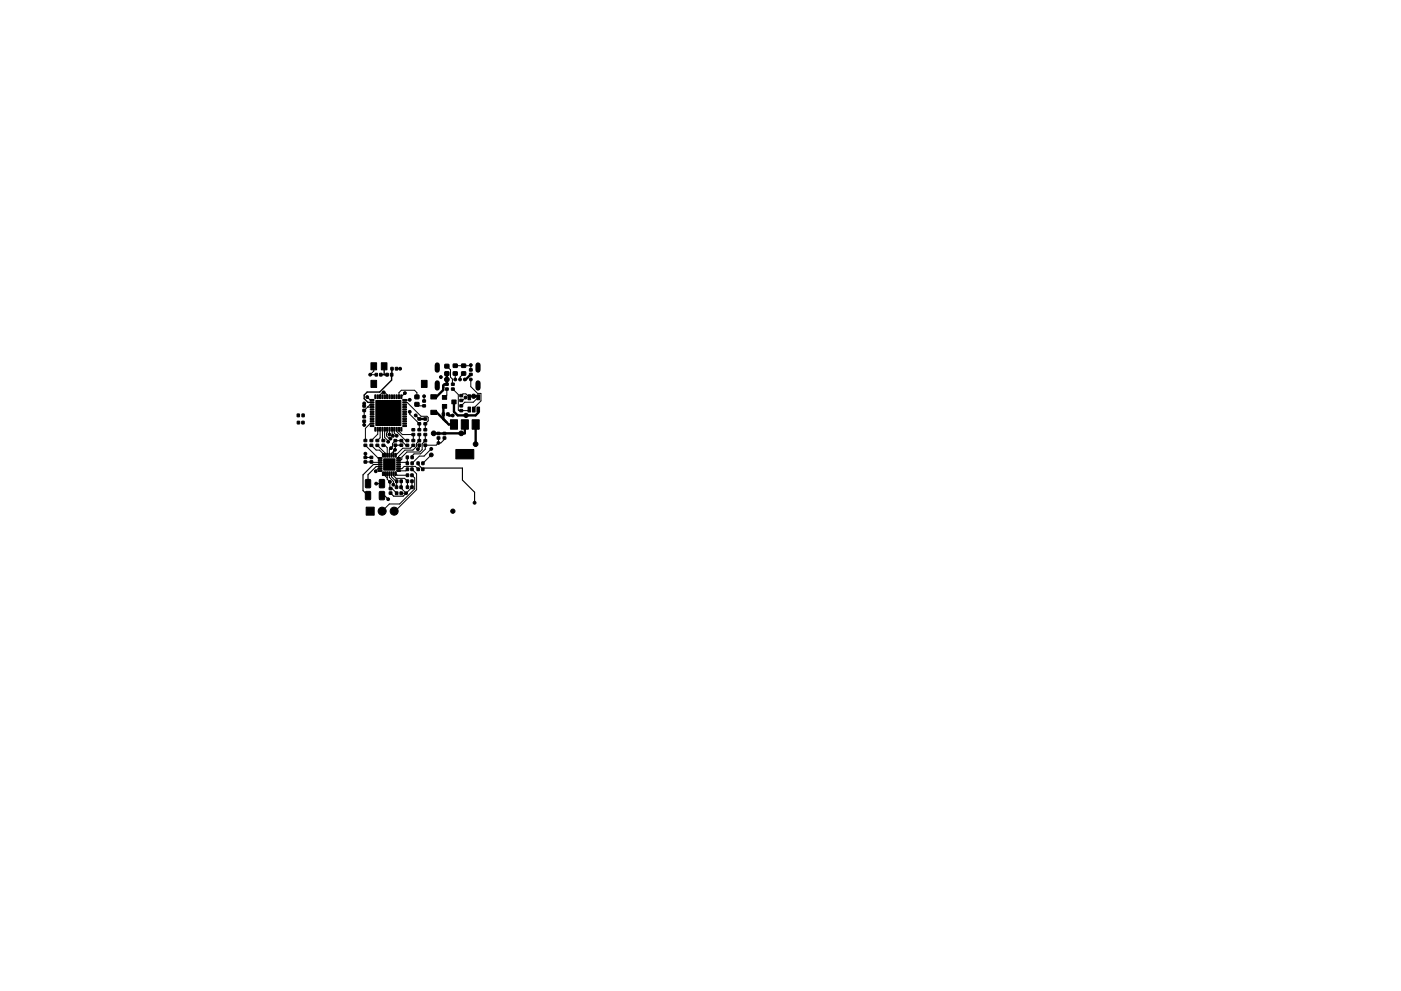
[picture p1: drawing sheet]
<svg xmlns="http://www.w3.org/2000/svg" width="297mm" height="210mm" viewBox="0 0 297 210" stroke-linecap="round" stroke-linejoin="round" font-family="sans-serif">
<g fill="#000" stroke="#000" stroke-width=".21">
<path d="M78.6 77h1.2v1.5h-1.2zM79.5 79.2h.5v.6h-.5zM80.8 77h1.2v1.5h-1.2zM80.5 79.2h.5v.6h-.5zM81.8 79.2h.5v.6h-.5zM82.8 79.2h.5v.6h-.5zM82.9 78h.5l-.1 .5h-.4zM83.8 78h.5v.5h-.5zM94.3 78.9h.8l.1 .7-.9 .1zM94.3 77.3h.8l.1 .8h-.9zM96.1 78.9h.8v.7h-.8zM96.1 77.3l.8-.1v.7h-.8z"/>
<path d="M97.9 78.9h.8v.7h-.8zM97.9 77.3l.8-.1v.7h-.8zM99.6 78.2h.5v.5h-.5zM99.6 79.2h.5v.5h-.5zM63 87.9h.5v.5h-.5zM63 89.4h.5v.5h-.5zM64 89.4h.5v.5h-.5zM64 87.9h.5v.5h-.5zM76.9 85.9h.6v.5h-.5zM76.9 86.8h.6v.5h-.5zM76.9 89.1h.6v.5h-.5zM76.9 88.2h.6v.4l-.5 .1z"/>
<path d="M77.2 96.8h.5v.5h-.5zM77.2 97.8h.5v.4l-.5 .1zM77.2 93.2h.5l.1 .5h-.6zM77.2 94.3l.5-.1 .1 .5h-.6zM78.6 80.7h1.2v1.5h-1.2zM78.5 96.8h.5v.5h-.5zM78.5 97.8h.5v.4l-.5 .1zM78.5 93.2h.5v.5h-.5zM78.5 94.3l.5-.1v.5h-.5zM78.5 90.3h.7l.1 .1-.8 .1zM78.5 89.8h.7l.1 .1-.8 .1zM78.5 89.3h.7l.1 .1-.8 .1z"/>
<path d="M78.5 88.8h.7l.1 .1-.8 .1zM78.5 88.3h.7l.1 .1-.8 .1zM78.5 87.8h.7l.1 .1-.8 .1zM78.5 87.3h.7l.1 .1-.8 .1zM78.5 86.8h.7l.1 .1-.8 .1zM78.5 86.3h.7l.1 .1-.8 .1zM78.5 85.8h.7l.1 .1-.8 .1zM78.5 85.3h.7l.1 .1-.8 .1zM78.5 84.8h.7l.1 .1-.8 .1zM79.5 83.8h.2v.8l-.2-.1zM79.5 90.7h.2v.8l-.2-.1zM79.7 85h5.3v5.3h-5.3z"/>
<path d="M80 83.8h.2v.8l-.2-.1zM80 90.7h.2v.8l-.2-.1zM79.7 93.2h.6v.5h-.6zM79.7 94.3l.6-.1v.5h-.6zM80.5 83.8h.2v.8l-.2-.1zM80.5 90.7h.2v.8l-.2-.1zM80.2 99.3h.7l.1 .2-.7 .1zM80.2 98.9h.7l.1 .2h-.7zM80.2 98.4h.8v.2l-.8 .1zM80.2 98h.7l.1 .2h-.7zM80.2 97.5h.7l.1 .2-.7 .1zM80.2 99.8h.7l.1 .1-.7 .1z"/>
<path d="M80.2 97.1h.7l.1 .2h-.7zM81 83.8h.2v.8l-.2-.1zM81 90.7h.2v.8l-.2-.1zM81.1 96.2h.2v.8l-.2-.1zM81.4 97.3h2.3v2.4h-2.3zM81 93.2h.6v.5h-.6zM81 94.3l.6-.1v.5h-.6zM81.5 83.8h.2v.8l-.2-.1zM81.5 90.7h.2v.8l-.2-.1zM81.5 96.2h.3l-.1 .8-.2-.1zM82 83.8h.2v.8l-.2-.1zM82 90.7h.2v.8l-.2-.1z"/>
<path d="M82 96.2h.2v.8l-.2-.1zM82.4 96.2h.3l-.1 .8h-.2zM82.5 83.8h.2v.8l-.2-.1zM82.5 90.7h.2v.8l-.2-.1zM82.9 96.2h.2v.8l-.2-.1zM83 83.8h.2v.8l-.2-.1zM83 90.7h.2v.8l-.2-.1zM83.3 96.2h.3l-.1 .8-.2-.1zM83.5 83.8h.2v.8l-.2-.1zM83.5 90.7h.2v.8l-.2-.1zM83.6 93.3l.5-.1v.5h-.5zM83.6 94.2h.5v.5h-.5z"/>
<path d="M83.8 96.2h.2l-.1 .8-.1-.1zM84 83.8h.2v.8l-.2-.1zM84 90.7h.2v.8l-.2-.1zM84.5 83.8h.2v.8l-.2-.1zM84.5 90.7h.2v.8l-.2-.1zM84.1 97.5h.7l.1 .2-.7 .1zM84.1 98h.7l.1 .2h-.7zM84.1 98.4h.8v.2l-.8 .1zM84.1 98.9h.7l.1 .2h-.7zM84.1 99.3h.7l.1 .2-.7 .1zM84.1 97.2l.7-.1 .1 .2h-.7zM84.1 99.8h.7l.1 .2h-.7z"/>
<path d="M85 83.8h.2v.8l-.2-.1zM85 90.7h.2v.8l-.2-.1zM84.8 93.3l.5-.1 .1 .5h-.6zM84.8 94.2h.5l.1 .5h-.6zM85.4 84.8h.7l.1 .1-.8 .1zM85.4 85.3h.7l.1 .1-.8 .1zM85.4 85.8h.7l.1 .1-.8 .1zM85.4 86.3h.7l.1 .1-.8 .1zM85.4 86.8h.7l.1 .1-.8 .1zM85.4 87.3h.7l.1 .1-.8 .1zM85.4 87.8h.7l.1 .1-.8 .1zM85.4 88.3h.7l.1 .1-.8 .1z"/>
<path d="M85.4 88.8h.7l.1 .1-.8 .1zM85.4 89.3h.7l.1 .1-.8 .1zM85.4 89.8h.7l.1 .1-.8 .1zM85.4 90.3h.7l.1 .1-.8 .1zM86.1 96.7l.5 .1v.5h-.5zM86.1 98h.5v.6h-.5zM86.1 99.3h.5v.5h-.5zM86.1 94.3l.5-.1v.5h-.5zM86.1 93.2h.5v.5h-.5zM87.1 99.3h.5v.5h-.5zM87.1 96.7l.5 .1v.5h-.5zM87.1 98h.5v.6h-.5z"/>
<path d="M87.3 92h.6v.4h-.5zM87.3 90.9h.6v.5h-.5zM87.3 93.2h.6v.5h-.5zM87.3 94.3l.6-.1v.5h-.5zM88 83.8h.8v.8h-.8zM88 85.4h.8v.7l-.8 .1zM88.4 98h.5v.6h-.5zM88.4 99.3h.5v.5h-.5zM88.6 94.2h.6v.5h-.6zM88.6 93.3l.6-.1v.5h-.6zM88.6 88.7h.6v.4h-.6zM88.6 89.7h.6v.4l-.6 .1z"/>
<path d="M88.6 92h.6v.4h-.6zM88.6 90.9h.6v.5h-.6zM89.3 80.7h1.2v1.5h-1.2zM89.4 99.3h.5v.5h-.5zM89.4 98h.5v.6h-.5zM89.6 85.9h.6v.4h-.6zM89.6 84.9l.6-.1v.5h-.6zM89.9 94.2h.5v.5h-.5zM89.9 93.3l.5-.1v.5h-.5zM89.9 89.7h.5l.1 .4-.6 .1zM89.9 88.7h.5l.1 .4h-.6zM89.9 92h.5l.1 .4h-.6z"/>
<path d="M89.9 90.9h.5l.1 .5h-.6zM91.3 83.7h1.2v.9h-1.2zM91.3 87h1.2v.9h-1.2zM92.7 92.7h.5v.5h-.5zM92.7 91.7h.5v.5h-.5zM93.8 85.8h.9v.8h-.9zM93.8 83.9h.9v.8h-.9zM93.8 87.6h.5l-.1 .6-.4-.1zM94 92.7h.5v.5h-.5zM94 91.7h.5v.5h-.5zM94.5 81.3h.5v.4l-.5 .1zM94.5 82.3h.5v.5h-.5z"/>
<path d="M94.7 87.6h.5v.6l-.5-.1zM95.5 89.1h1.5v2h-1.5zM95.8 84.9h.9v.8h-.9zM95.7 81.3h.6v.4l-.6 .1zM95.7 82.3h.6v.5h-.6zM96.7 95.4h3.8v2h-3.8zM97.8 89.1h1.5v2h-1.5zM97.5 85.9h.6v.4h-.6zM97.5 86.9h.6v.4l-.6 .1zM97.5 83.7h.6v.5h-.6zM97.5 84.7h.6v.5h-.6zM99.2 83.8h.6v1h-.6z"/>
<path d="M99.2 86.4h.6v1h-.6zM100.1 89.1h1.5v2h-1.5zM100.2 86.4h.5v1h-.5zM101.1 83.8h.6v1h-.6zM101.1 86.4h.6v1h-.6zM77.5 101.8l.9-.1 .2 .1v1.5l-.1 .2h-.8l-.2-.1zM77.5 104.3h.9l.2 .1v1.4l-.1 .2h-.8l-.2-.1zM77.6 107.6h1.7v1.7h-1.7zM81.1 100.2l.2-.1v.8l-.2-.1zM80.5 101.8l.8-.1 .2 .1 .1 1.5-.2 .2h-.8l-.2-.1zM80.5 104.3h.8l.2 .1 .1 1.4-.2 .2h-.8l-.2-.1zM81.5 100.1h.3l-.1 .8-.2-.1z"/>
<path d="M82 100.1h.2v.8l-.2-.1zM82.4 100.1h.3l-.1 .8h-.2zM82.5 104.4h.6v.4l-.6 .1zM82.5 103.4h.6v.5h-.6zM82.9 100.1h.2v.8l-.2-.1zM83.3 100.1h.3l-.1 .8-.2-.1zM83.8 100.1l.2 .1v.7l-.2-.1zM83.8 103.1h.5v.6l-.5-.1zM83.9 104.4h.5l-.1 .5h-.4zM83.9 101.8h.5l-.1 .6h-.4zM84.8 103.1h.5v.6l-.5-.1zM84.8 104.4h.5v.5h-.5z"/>
<path d="M84.8 101.8h.5v.6h-.5zM86.1 100.6h.5v.5h-.5zM86.1 101.8h.5v.6h-.5zM86.1 103.1h.5v.6l-.5-.1zM87.1 100.6h.5v.5h-.5zM87.1 101.8h.5v.6h-.5zM87.1 103.1h.5v.6l-.5-.1z"/>
<circle cx="78.5" cy="79.5" r=".3"/>
<circle cx="84.8" cy="78.2" r=".3"/>
<circle cx="99.8" cy="77.5" r=".3"/>
<circle cx="77.2" cy="85.6" r=".3"/>
<circle cx="77.2" cy="90.2" r=".3"/>
<circle cx="77.5" cy="96.3" r=".3"/>
<circle cx="77.9" cy="84.2" r=".3"/>
<circle cx="79.7" cy="100" r=".3"/>
<circle cx="81.3" cy="83.2" r=".3"/>
<circle cx="82.3" cy="93.7" r=".3"/>
<circle cx="82.6" cy="92.2" r=".3"/>
<circle cx="82.8" cy="93.1" r=".3"/>
<circle cx="82.9" cy="95.1" r=".3"/>
<circle cx="83.3" cy="92.5" r=".3"/>
<circle cx="83.8" cy="95.4" r=".3"/>
<circle cx="84.1" cy="92.4" r=".3"/>
<circle cx="85.9" cy="83.4" r=".3"/>
<circle cx="86.9" cy="87.4" r=".3"/>
<circle cx="86.9" cy="84.8" r=".3"/>
<circle cx="88.1" cy="88.1" r=".3"/>
<circle cx="88.6" cy="95.3" r=".3"/>
<circle cx="89.9" cy="84.1" r=".3"/>
<circle cx="91.4" cy="96.5" r=".4"/>
<circle cx="91.4" cy="95.2" r=".3"/>
<circle cx="91.9" cy="91.9" r=".5"/>
<circle cx="93" cy="94" r=".3"/>
<circle cx="93.5" cy="80" r=".3"/>
<circle cx="94.7" cy="80.5" r=".5"/>
<circle cx="96" cy="88.2" r=".3"/>
<circle cx="96.5" cy="80.5" r=".3"/>
<circle cx="97.5" cy="80.5" r=".3"/>
<circle cx="97.8" cy="91.9" r=".5"/>
<circle cx="98.6" cy="80.5" r=".3"/>
<circle cx="98.7" cy="84.3" r=".3"/>
<circle cx="98.8" cy="88.1" r=".45"/>
<circle cx="99.8" cy="80.5" r=".3"/>
<circle cx="100.4" cy="84.1" r=".45"/>
<circle cx="100.8" cy="94.2" r=".5"/>
<circle cx="79.8" cy="102.6" r=".3"/>
<circle cx="81" cy="108.5" r=".85"/>
<circle cx="82.3" cy="105.9" r=".3"/>
<circle cx="82.7" cy="102.2" r=".3"/>
<circle cx="83.4" cy="102.8" r=".3"/>
<circle cx="83.6" cy="108.5" r=".85"/>
<circle cx="86.1" cy="104.6" r=".3"/>
<circle cx="96" cy="108.5" r=".45"/>
<circle cx="100.6" cy="106.7" r=".3"/>
</g>
<path d="M92.7 77.4v1.1M101.3 77.4v1.1M92.7 81.2v1.1M101.3 81.2v1.1" fill="none" stroke="#000" stroke-width="1.1"/>
<g fill="none" stroke="#000" stroke-width=".21">
<path d="M79.2 77.7v1l-.7 .8h1.3M84.1 78.2h.7M94.7 77.7l.8 .8v1.5l.4 .4 .1 1.1M96.5 77.6h3.2l.1-.1v1M96.5 79.2v1.3M98.3 79.2l-.8 .8v.5M77.2 85.6v.5M77.2 89.4v.8M77.5 96.3v.8h1.2M77.5 98l3.1 .1M77.5 94.5l2.7 2.7h.4M77.9 84.2l.6 .7h.4"/>
<path d="M78 86.3l.9 .1M78.7 94.5l1.1 1h.7l.7 .7v.4M78.9 85.9h-.5l-1.2 1.2v1.3M78.9 89.9h-.4l-1 1v2.6M80 94.5l1.7 1.6v.5M80.1 91.1v1l-1.4 1.4M80.6 84.2v-.4l.5-.6h.5l.5 .6v.4M80.6 91.1v1.8l-.6 .6M80.6 99.4h-.5l-.4 .6M81.1 91.1v2.2l.2 .2M81.3 94.5h.3l.5 .5v1.6M81.6 91.1v1.7l.7 .7v.2"/>
<path d="M82.1 91.1l-.1 1.4 .5 .6h.3M82.6 91.1l-.1 1.1M83.1 91.1v1.2l.2 .2M83.6 91.1v.8l.5 .5M83.8 95.4l-.8 .8v.4M84.1 91.1v.5l1.9 1.9h.4M84.5 99.4h.7l.5-.4h2.4l.6 .6M84.6 84.2v-.9l.5-.5h2.8l.5 .5v.9M84.6 91.1v.4l.7 .7h2.3v1.3M85.1 84.2h.1M85.8 85.4h.5l3 2.9h1.2l.3 .3v.7l-.6 .6v1.3M85.9 83.4l-.8 .8"/>
<path d="M86.4 97v1.3l-.2-.2h-1.7M86.4 94.5h-.3l-1-1h-1.3l-.6 .6v.7l-.7 .6v1.2M86.4 99.6l-.3 .3h-1.6M86.9 87.4v.5l2 2v1.3M86.9 84.8l-1.1 .1M87.3 99.6l1 .9v3.4l-4.5 4.6h-.2M87.6 94.5l-.6 .6h-1.6l-1.5 1.5M88.1 88.1l.8 .8M88.4 85.8l.3 .3h1.2M88.6 98.3v.3M88.9 88.9h.1M88.9 94.5v.5l-.3 .3"/>
<path d="M88.9 92.2v1.3l-.6 .6v.7l-.7 .7h-1.7l-1.4 1.4v.3M89.7 98.3h.1M89.9 99.3l-.3 .3M89.9 84.1v1M90.2 92.2v1.3l-.7 .7v1.2l-.5 .5h-2.7l-1.1 1.1v.4l-.2 .2h-.5M91.4 95.2l-1.5 1.6h-1l-1.5 1.5M91.4 96.5l-1.7 1.8M93 92.9v1.1M93 94l-.5 .5h-2.3v.8l-1 1h-1.4l-.4 .4v.3M94.2 92.9v.3l-.7 .8h-.5M94.7 82.5v1.3l-.4 .5M96 82.5l1.2 1.2v3.3l.1 .1h2l.2-.2"/>
<path d="M97.8 83.9l.4-.3h.6l.7 .7M97.8 87.1h.1M98.7 84.3l-.6 .7h-.3M99.8 80.5v1.5l1.5 1.5h.7v1.6l-1.5 1.5v.3M101.4 84.3l-1 1h-1.9l-.7 .8M81 105.2h.5M81.7 100.5v.4l.4 .5M82.1 100.5v1.2l.6 .5v1.3l.4 .2 1 .9M82.5 100.5v.8l.9 .8v.7M83 100.5v.7l.9 .9h.2v1.3M83.4 100.5v.5l.6 .5h1.8l.6 .6v1.3M83.9 100.5l.3 .3h2.2"/>
<path d="M85.1 102.1l-.1 1.5 1.1 1M85.1 104.6h1M87.3 102.1v1.3l-1.2 1.2M87.3 100.8l.6 .6v2.3l-3.2 3.2h-2.2l-1.5 1.6M100.6 106.6v.1"/>
</g>
<g fill="none" stroke="#000" stroke-width=".5">
<path d="M94.7 79.3v2.2h-.5l-.2 .3v1l-1.5 1.4h-.6M99.8 79.4l-1 1.1h-.2M88.9 88.9h1.3M91.9 91.9l.1 .1M91.9 87.5h.7l2.5 2.6h1.2M94 82.2h.1M94.3 86.2l-.3 .3v2.4M94.3 91.9l-.1 .1M95 87.9l.2 .3h.8M96.2 85.3v2.1l.8 .7h3.8l.6-.5v-.7M98.6 90.1v1.8l-6.6 .1M100.4 84.1h.8l.2 .2"/>
<path d="M100.9 90.1v4.1"/>
</g>
<path d="M80.7 79.5h1.4M81.4 77.7l.1 1.8M83.1 78.2l-.1 2.4-2.5 2.6h-2.6l-.7 .6v.8l.8 .8h.9" fill="none" stroke="#000" stroke-width=".29"/>
<path d="M80.6 98.5h-1.4l-2.2 2.2v3.4l1 1.1M80.6 99h-.9l-1.7 1.7v1.9M85.1 94.5h-1.3v.9l-.4 .3v.9h-.4M88.6 98.6l1 .9M89.6 99.5v.1M89.9 99.3h8.1v2.5l2.6 2.6v2.3M79.8 102.6h1.2M81.5 105.2l.8 .7M82.8 104.6l.7 .7h2l.6-.7" fill="none" stroke="#000" stroke-width=".24"/>
</svg>
